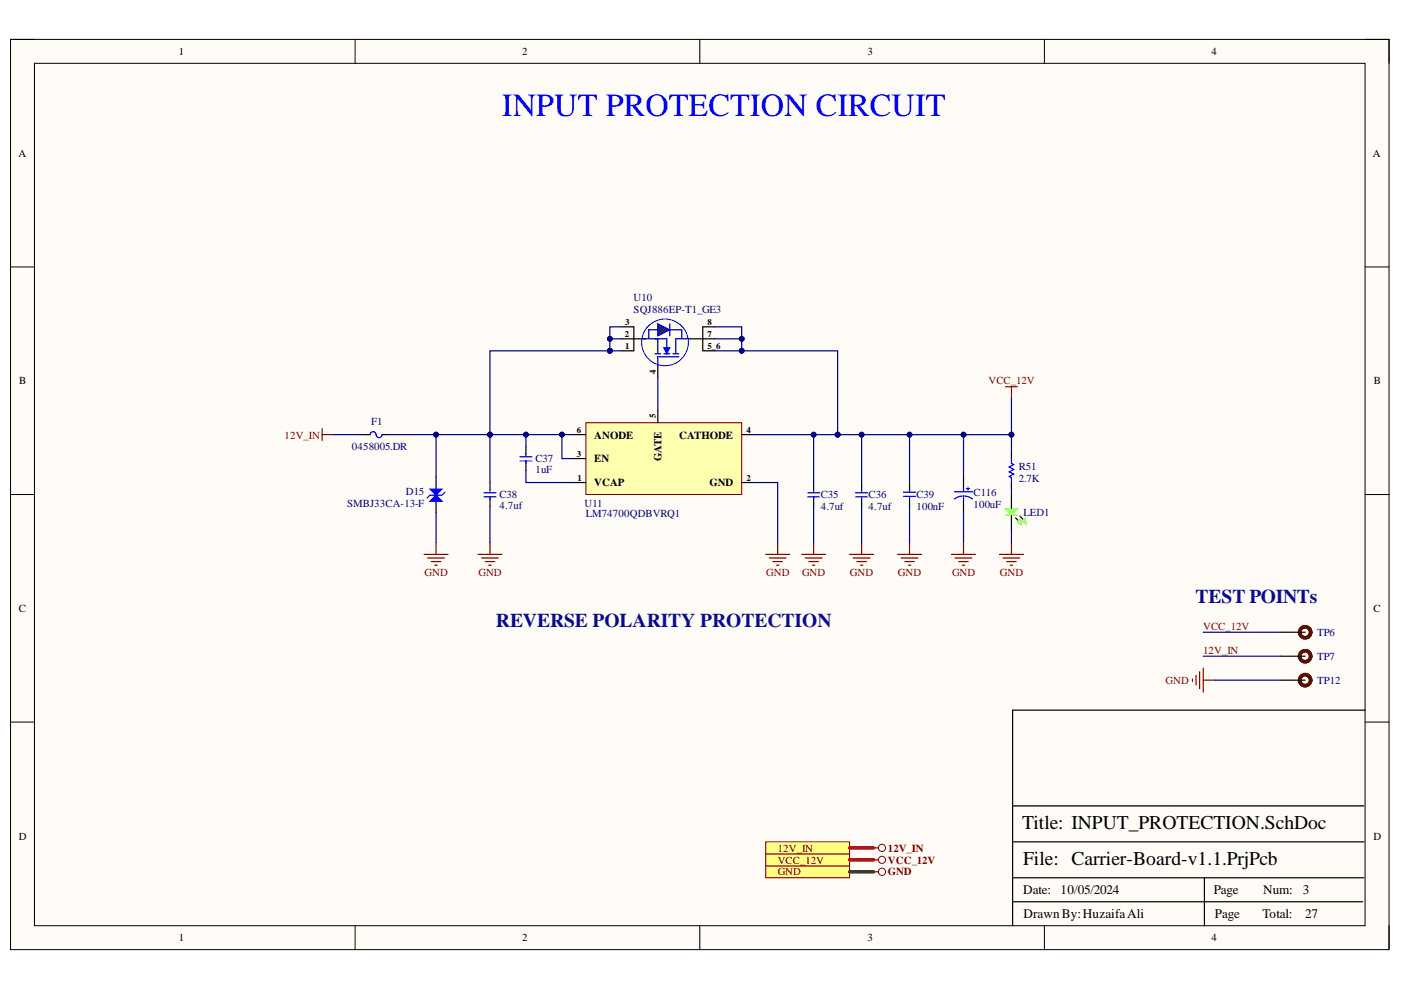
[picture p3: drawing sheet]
<svg xmlns="http://www.w3.org/2000/svg" width="297mm" height="210mm" viewBox="0 0 297 210" stroke-linecap="round" stroke-linejoin="round" font-family="sans-serif">
<defs><g id="words">
<text font-size="6.8" fill="#00f" x="106.4" y="24.7">INPUT PROTECTION CIRCUIT</text>
<g font-size="4.1" fill="#0b0b8e">
<text x="253.5" y="127.8">TEST POINTs</text>
<text x="105.2" y="133">REVERSE POLARITY PROTECTION</text>
</g>
<g font-size="4.1">
<text x="216.7" y="175.8">Title: INPUT_PROTECTION.SchDoc</text>
<text x="216.9" y="183.4">File: Carrier-Board-v1.1.PrjPcb</text>
</g>
<g font-size="2.8">
<text x="216.9" y="189.6">Date:</text>
<text x="224.9" y="189.6">10/05/2024</text>
<text x="257.3" y="189.6">Page</text>
<text x="267.8" y="189.6">Num:</text>
<text x="276.2" y="189.6">3</text>
<text x="217" y="194.7">DrawnBy:HuzaifaAli</text>
<text x="257.6" y="194.7">Page</text>
<text x="267.7" y="194.7">Total:</text>
<text x="276.7" y="194.7">27</text>
</g>
<g font-size="2.3">
<text x="37.9" y="11.7">1</text>
<text x="110.7" y="11.7">2</text>
<text x="183.9" y="11.7">3</text>
<text x="256.8" y="11.7">4</text>
<text x="3.9" y="33.3">A</text>
<text x="291.1" y="33.3">A</text>
<text x="4.1" y="81.5">B</text>
<text x="291.3" y="81.5">B</text>
<text x="126" y="93">ANODE</text>
<text x="144" y="93">CATHODE</text>
<text x="126" y="98.1">EN</text>
<text x="140.3" y="97.8" transform="rotate(-90 140.3 97.8)">GATE</text>
<text x="126" y="103.1">VCAP</text>
<text x="150.4" y="103.1">GND</text>
<text x="4" y="129.7">C</text>
<text x="291.2" y="129.7">C</text>
<text x="4" y="178">D</text>
<text x="291.2" y="178">D</text>
<text x="37.9" y="199.6">1</text>
<text x="110.7" y="199.6">2</text>
<text x="183.9" y="199.6">3</text>
<text x="256.8" y="199.6">4</text>
</g>
<g font-size="2.3" fill="#000080">
<text x="134.3" y="63.7">U10</text>
<text x="134.3" y="66.3">SQJ886EP-T1_GE3</text>
<text x="74.6" y="95.5">0458005.DR</text>
<text x="78.7" y="90.2">F1</text>
<text x="113.5" y="98.1">C37</text>
<text x="113.5" y="100.3">1uF</text>
<text x="216" y="99.6">R51</text>
<text x="73.6" y="107.4">SMBJ33CA-13-F</text>
<text x="86" y="104.9">D15</text>
<text x="105.9" y="105.7">C38</text>
<text x="105.9" y="107.9">4.7uf</text>
<text x="123.9" y="107.4">U11</text>
<text x="174" y="105.7">C35</text>
<text x="184.2" y="105.7">C36</text>
<text x="194.3" y="105.7">C39</text>
<text x="206.4" y="105.1">C116</text>
<text x="206.4" y="107.6">100uF</text>
<text x="216" y="102.1">2.7K</text>
<text x="124.2" y="109.7">LM74700QDBVRQ1</text>
<text x="174" y="108.2">4.7uf</text>
<text x="184.2" y="108.2">4.7uf</text>
<text x="194.3" y="108.2">100nF</text>
<text x="217" y="109.5">LED1</text>
<text x="279.3" y="134.8">TP6</text>
<text x="279.3" y="139.9">TP7</text>
<text x="279.3" y="145">TP12</text>
</g>
<g font-size="2.3" fill="#800000">
<text x="209.5" y="81.5">VCC_12V</text>
<text x="60.3" y="93">12V_IN</text>
<text x="90" y="122.1">GND</text>
<text x="101.4" y="122.1">GND</text>
<text x="162.4" y="122.1">GND</text>
<text x="170" y="122.1">GND</text>
<text x="180.2" y="122.1">GND</text>
<text x="190.3" y="122.1">GND</text>
<text x="201.9" y="122.1">GND</text>
<text x="212" y="122.1">GND</text>
<text x="255.1" y="133.6">VCC_12V</text>
<text x="255.1" y="138.6">12V_IN</text>
<text x="247.1" y="145">GND</text>
<text x="164.9" y="185.6">GND</text>
<text x="164.9" y="183.1">VCC_12V</text>
<text x="164.9" y="180.6">12V_IN</text>
<text x="188.2" y="185.6">GND</text>
<text x="188.2" y="183.1">VCC_12V</text>
<text x="188.2" y="180.6">12V_IN</text>
</g>
<g font-size="1.9">
<text x="132.5" y="71.4">2</text>
<text x="132.6" y="68.9">3</text>
<text x="150" y="71.4">7</text>
<text x="150" y="68.9">8</text>
<text x="132.6" y="74">1</text>
<text x="150" y="74">5_6</text>
<text x="139.1" y="79.4" transform="rotate(-90 139.1 79.4)">4</text>
<text x="139.1" y="88.6" transform="rotate(-90 139.1 88.6)">5</text>
<text x="122.3" y="91.8">6</text>
<text x="158.3" y="91.8">4</text>
<text x="122.3" y="96.9">3</text>
<text x="122.4" y="101.9">1</text>
<text x="158.3" y="101.9">2</text>
</g>
</g></defs>
<path d="M2.2 8.4h292.3v192.9h-292.3z" fill-rule="evenodd" fill="#fffcf8"/>
<path d="M2.2 8.4h292.3v192.9h-292.3z" fill="none" stroke="#000" stroke-width=".21"/>
<path d="M7.3 13.4h282.1v182.9h-282.1z" fill-rule="evenodd" fill="#fffcf8"/>
<g fill="none" stroke="#000" stroke-width=".21">
<path d="M2.2 8.3h5.1M7.3 13.4h282.1v182.9h-282.1zM75.3 8.3v5.1M148.4 8.3v5.1M221.4 8.4v5M289.4 8.4h5.1v5M2.2 56.6h5.1M289.4 56.6h5.1M2.2 104.9h5.1M289.4 104.9h5.1M2.2 153.1h5.1M289.4 153.1h5.1"/>
<path d="M75.3 196.3v5M148.4 196.3v5M221.4 196.3v5M294.5 196.3v5"/>
</g>
<g fill="none" stroke="#000" stroke-width=".25">
<path d="M103.9 102.3v1.5M103.9 105.7v1.7M172.5 102.3v1.5M172.5 105.7v1.7M182.7 102.3v1.5M182.7 105.7v1.7M215.3 109.8l.7 .6M289.4 150.6h-74.7v45.7M214.7 178.5h74.5M214.7 170.9h74.5M214.7 191.2h74.2M214.7 186.1h74.5"/>
<path d="M255.4 186.1v10.2"/>
</g>
<path d="M102.6 105.4h2.6M102.6 104.5h2.6M103.9 103.8v.5M103.9 105.4v.5M171.2 105.4h2.6M171.2 104.5h2.6M172.5 103.8v.5M172.5 105.4v.5M181.4 105.4h2.5M181.4 104.5h2.5M182.7 103.8v.5M182.7 105.4v.5" fill="none" stroke="#00f" stroke-width=".25"/>
<g fill="none" stroke="#800000" stroke-width=".25">
<path d="M68.3 90.9v2.5M68.3 92.1h2.5M213.2 82h2.5M214.4 82v2.5M89.9 117.5h5.1M90.7 118.3h3.5M91.4 119.1h2.1M92.2 119.8h.5M92.4 115v2.5M170 117.5h5.1M170.7 118.3h3.6M171.5 119.1h2"/>
<path d="M172.3 119.8h.5M172.5 115v2.5"/>
</g>
<path d="M216 110.4l-.3 .3 .6-.6 .3 1.2-.9-.6z" fill-rule="evenodd" fill="#0f0"/>
<path d="M216 110.4l-.3 .3 .6-.6 .3 1.2-.9-.6z" fill="none" stroke="#0f0" stroke-width=".21"/>
<path d="M216.2 109.4l.8 .8" fill="none" stroke="#000" stroke-width=".25"/>
<path d="M217 110.2l-.3 .3 .6-.6 .3 1.2-.9-.6z" fill-rule="evenodd" fill="#0f0"/>
<path d="M217 110.2l-.3 .3 .6-.6 .3 1.2-.9-.6z" fill="none" stroke="#0f0" stroke-width=".21"/>
<path d="M214.4 104.9v3M214.4 109.2v3.3" fill="none" stroke="#000" stroke-width=".25"/>
<path d="M213.2 109.2h2.5" fill="none" stroke="#0f0" stroke-width=".25"/>
<path d="M213.2 107.9h2.5l-1.3 1.3z" fill="#0f0"/>
<path d="M213.2 107.9h2.5l-1.3 1.3z" fill="none" stroke="#0f0" stroke-width=".25"/>
<path d="M77.2 92.1h1.3M81 92.1h1.3M214.4 96v1.2M214.4 102.3v1.3M271.6 139.1h5.1M271.6 134.1h5.1M271.6 144.2h5.1" fill="none" stroke="#000" stroke-width=".25"/>
<path d="M78.5 92.1a.68 .68 0 0 1 .8-.6 .68 .68 0 0 1 .5 .9 .64 .64 0 0 0 .7 .4 .64 .64 0 0 0 .5-.7M214.4 97.2v1.1l.6 .2-1.1 .5 1.1 .5-1.1 .5 1.1 .5-1.1 .5 .5 .3v1" fill="none" stroke="#00f" stroke-width=".25"/>
<g fill="none" stroke="#800000" stroke-width=".25">
<path d="M101.3 117.5h5.1M102.1 118.3h3.6M102.9 119.1h2M103.6 119.8h.5M103.9 115v2.5M180.1 117.5h5.1M180.9 118.3h3.6M181.7 119.1h2M182.4 119.8h.5M182.7 115v2.5M190.3 117.5h5.1M191.1 118.3h3.5"/>
<path d="M191.8 119.1h2.1M192.6 119.8h.5M192.8 115v2.5M211.9 117.5h5.1M212.7 118.3h3.5M213.4 119.1h2.1M214.2 119.8h.5M214.4 115v2.5"/>
</g>
<g fill="none" stroke="#5b0f00" stroke-width=".76">
<circle cx="276.7" cy="139.1" r="1.17"/>
<circle cx="276.7" cy="134.1" r="1.17"/>
<circle cx="276.7" cy="144.2" r="1.17"/>
</g>
<path d="M124.2 89.6h33.1v15.3h-33.1z" fill-rule="evenodd" fill="#ffffb0"/>
<path d="M124.2 89.6h33.1v15.3h-33.1z" fill="none" stroke="#800000" stroke-width=".21"/>
<path d="M111.5 94.7v1.5M111.5 98.1v1.7M121.7 97.2h2.5M121.7 92.1h2.5M139.5 87.1v2.5M157.3 92.1h2.5M92.4 101v2.6M92.4 106.1v2.6M121.7 102.3h2.5M157.3 102.3h2.5M192.8 102.3v1.7M192.8 105.9v1.5" fill="none" stroke="#000" stroke-width=".25"/>
<path d="M162.3 117.5h5.1M163.1 118.3h3.6M163.9 119.1h2M164.6 119.8h.5M164.9 115v2.5" fill="none" stroke="#800000" stroke-width=".25"/>
<path d="M110.2 97.7h2.6M110.2 96.9h2.6M111.5 96.2v.5M111.5 97.7v.5M191.6 104.3h2.5M191.6 105.2h2.5M192.8 103.8v.5M192.8 105.4v.5" fill="none" stroke="#00f" stroke-width=".25"/>
<path d="M91.2 106.2l1.2-1.2 1.3 1.2z" fill="#00f"/>
<path d="M91.2 106.2l1.2-1.2 1.3 1.2zM94.4 104.3l-.7 .7h-2.5l-.7 .6" fill="none" stroke="#00f" stroke-width=".25"/>
<path d="M91.2 103.7h2.5l-1.3 1.3z" fill="#00f"/>
<path d="M91.2 103.7h2.5l-1.3 1.3z" fill="none" stroke="#00f" stroke-width=".25"/>
<path d="M162.3 183.6h17.8v2.5h-17.8z" fill-rule="evenodd" fill="#ffff80"/>
<g fill="none" stroke="#800000" stroke-width=".21">
<path d="M162.3 183.6h17.8v2.5h-17.8z"/>
<circle cx="187" cy="184.8" r=".76"/>
</g>
<path d="M185.2 184.8h1" fill="none" stroke="#800000" stroke-width=".25"/>
<path d="M162.3 181h17.8v2.6h-17.8z" fill-rule="evenodd" fill="#ffff80"/>
<g fill="none" stroke="#800000" stroke-width=".21">
<path d="M162.3 181h17.8v2.6h-17.8z"/>
<circle cx="187" cy="182.3" r=".76"/>
</g>
<path d="M185.2 182.3h1" fill="none" stroke="#800000" stroke-width=".25"/>
<path d="M162.3 178.5h17.8v2.5h-17.8z" fill-rule="evenodd" fill="#ffff80"/>
<g fill="none" stroke="#800000" stroke-width=".21">
<path d="M162.3 178.5h17.8v2.5h-17.8z"/>
<circle cx="187" cy="179.8" r=".76"/>
</g>
<path d="M252.8 144v.5M253.6 143.2v2M254.3 142.4v3.6M255.1 141.7v5.1M255.1 144.2h2.6M185.2 179.8h1" fill="none" stroke="#800000" stroke-width=".25"/>
<path d="M139.5 77.5v2.6" fill="none" stroke="#000" stroke-width=".25"/>
<circle cx="141" cy="72.6" r="5" fill="#ffffe8"/>
<circle cx="141" cy="72.6" r="5" fill="none" stroke="#00f" stroke-width=".21"/>
<path d="M136.3 71.8h5.1v3.2M138.8 75h1.3M139.5 71.8v3.2M140.7 75h1.3M142.6 75h1.3M143.9 75.6h-4.4v1.9M146.5 71.8h-3.2v3.2" fill="none" stroke="#00f" stroke-width=".25"/>
<path d="M140.7 73.7h1.3l-.6 1.3z" fill="#00f"/>
<path d="M137.6 71.8v-1.9h7v1.9M140.7 73.7h1.3l-.6 1.3zM142 68.7v2.5" fill="none" stroke="#00f" stroke-width=".25"/>
<path d="M131.8 71.8h2.6" fill="none" stroke="#000" stroke-width=".25"/>
<path d="M139.5 68.7l2.5 1.2-2.5 1.3z" fill="#073763"/>
<path d="M139.5 68.7l2.5 1.2-2.5 1.3zM202.4 105.8a3.2 3.2 0 0 1 3.8 0M202.4 104.3h3.8M204.3 103.3v1M204.3 105.2v.9M204.9 103.6h.7M205.2 103.3v.6" fill="none" stroke="#00f" stroke-width=".25"/>
<path d="M131.8 69.3h2.6v5.1h-2.6M134.4 71.8h2.5M146.5 71.8h5M151.5 69.3h-2.5v5.1h2.5M204.3 101v2.6M204.3 106.1v2.6" fill="none" stroke="#000" stroke-width=".25"/>
<path d="M92.4 92.1v8.9" fill="none" stroke="#000080" stroke-width=".25"/>
<circle cx="92.4" cy="92.1" r=".51" fill="#000080"/>
<circle cx="92.4" cy="92.1" r=".51" fill="none" stroke="#000080" stroke-width=".21"/>
<path d="M182.7 92.2v10.1M92.4 108.7v6.3" fill="none" stroke="#000080" stroke-width=".25"/>
<circle cx="182.7" cy="92.2" r=".51" fill="#000080"/>
<circle cx="182.7" cy="92.2" r=".51" fill="none" stroke="#000080" stroke-width=".21"/>
<path d="M129.3 74.4h-25.4v17.7" fill="none" stroke="#000080" stroke-width=".25"/>
<circle cx="129.3" cy="74.4" r=".51" fill="#000080"/>
<circle cx="129.3" cy="74.4" r=".51" fill="none" stroke="#000080" stroke-width=".21"/>
<circle cx="103.9" cy="92.1" r=".51" fill="#000080"/>
<circle cx="103.9" cy="92.1" r=".51" fill="none" stroke="#000080" stroke-width=".21"/>
<path d="M103.9 92.1v10.2M214.4 103.6v1.3M214.4 112.5v2.5" fill="none" stroke="#000080" stroke-width=".25"/>
<circle cx="103.9" cy="92.1" r=".51" fill="#000080"/>
<circle cx="103.9" cy="92.1" r=".51" fill="none" stroke="#000080" stroke-width=".21"/>
<path d="M129.3 71.8h2.5M255.1 139.1h16.5M257.7 144.2h13.9" fill="none" stroke="#000080" stroke-width=".25"/>
<circle cx="129.3" cy="71.8" r=".51" fill="#000080"/>
<circle cx="129.3" cy="71.8" r=".51" fill="none" stroke="#000080" stroke-width=".21"/>
<path d="M129.3 74.4h2.5" fill="none" stroke="#000080" stroke-width=".25"/>
<circle cx="129.3" cy="74.4" r=".51" fill="#000080"/>
<circle cx="129.3" cy="74.4" r=".51" fill="none" stroke="#000080" stroke-width=".21"/>
<path d="M192.8 92.2v10.1" fill="none" stroke="#000080" stroke-width=".25"/>
<circle cx="192.8" cy="92.2" r=".51" fill="#000080"/>
<circle cx="192.8" cy="92.2" r=".51" fill="none" stroke="#000080" stroke-width=".21"/>
<path d="M159.8 92.2h17.8" fill="none" stroke="#000080" stroke-width=".25"/>
<circle cx="172.5" cy="92.1" r=".51" fill="#000080"/>
<circle cx="172.5" cy="92.2" r=".51" fill="none" stroke="#000080" stroke-width=".21"/>
<circle cx="177.6" cy="92.2" r=".51" fill="#000080"/>
<circle cx="177.6" cy="92.2" r=".51" fill="none" stroke="#000080" stroke-width=".21"/>
<path d="M214.4 84.5v7.7M172.5 107.4v7.6M182.7 107.4v7.6M192.8 107.4v7.6" fill="none" stroke="#000080" stroke-width=".25"/>
<circle cx="214.4" cy="92.2" r=".51" fill="#000080"/>
<circle cx="214.4" cy="92.2" r=".51" fill="none" stroke="#000080" stroke-width=".21"/>
<path d="M131.8 69.3h-2.5v5.1M103.9 107.4v7.6M255.1 134.1h16.5" fill="none" stroke="#000080" stroke-width=".25"/>
<circle cx="129.3" cy="71.8" r=".51" fill="#000080"/>
<circle cx="129.3" cy="71.8" r=".51" fill="none" stroke="#000080" stroke-width=".21"/>
<circle cx="129.3" cy="74.4" r=".51" fill="#000080"/>
<circle cx="129.3" cy="74.4" r=".51" fill="none" stroke="#000080" stroke-width=".21"/>
<path d="M177.6 92.2h36.8v3.8" fill="none" stroke="#000080" stroke-width=".25"/>
<circle cx="177.6" cy="92.2" r=".51" fill="#000080"/>
<circle cx="177.6" cy="92.2" r=".51" fill="none" stroke="#000080" stroke-width=".21"/>
<circle cx="182.7" cy="92.2" r=".51" fill="#000080"/>
<circle cx="182.7" cy="92.2" r=".51" fill="none" stroke="#000080" stroke-width=".21"/>
<circle cx="192.8" cy="92.2" r=".51" fill="#000080"/>
<circle cx="192.8" cy="92.2" r=".51" fill="none" stroke="#000080" stroke-width=".21"/>
<circle cx="204.3" cy="92.2" r=".51" fill="#000080"/>
<circle cx="204.3" cy="92.2" r=".51" fill="none" stroke="#000080" stroke-width=".21"/>
<circle cx="214.4" cy="92.2" r=".51" fill="#000080"/>
<circle cx="214.4" cy="92.2" r=".51" fill="none" stroke="#000080" stroke-width=".21"/>
<path d="M70.8 92.1h6.4M82.3 92.1h39.4" fill="none" stroke="#000080" stroke-width=".25"/>
<circle cx="92.4" cy="92.1" r=".51" fill="#000080"/>
<circle cx="92.4" cy="92.1" r=".51" fill="none" stroke="#000080" stroke-width=".21"/>
<circle cx="103.9" cy="92.1" r=".51" fill="#000080"/>
<circle cx="103.9" cy="92.1" r=".51" fill="none" stroke="#000080" stroke-width=".21"/>
<circle cx="111.5" cy="92.1" r=".51" fill="#000080"/>
<circle cx="111.5" cy="92.1" r=".51" fill="none" stroke="#000080" stroke-width=".21"/>
<circle cx="119.1" cy="92.1" r=".51" fill="#000080"/>
<circle cx="119.1" cy="92.1" r=".51" fill="none" stroke="#000080" stroke-width=".21"/>
<path d="M119.1 92.1v5.1h2.6M159.8 102.3h5.1v12.7" fill="none" stroke="#000080" stroke-width=".25"/>
<circle cx="119.1" cy="92.1" r=".51" fill="#000080"/>
<circle cx="119.1" cy="92.1" r=".51" fill="none" stroke="#000080" stroke-width=".21"/>
<path d="M111.5 99.8v2.5h10.2M111.5 92.1v2.6" fill="none" stroke="#000080" stroke-width=".25"/>
<circle cx="111.5" cy="92.1" r=".51" fill="#000080"/>
<circle cx="111.5" cy="92.1" r=".51" fill="none" stroke="#000080" stroke-width=".21"/>
<path d="M180.1 184.8h5.1" fill="none" stroke="#38761d" stroke-width=".76"/>
<path d="M180.1 179.8h5.1M180.1 182.3h5.1" fill="none" stroke="#f00" stroke-width=".76"/>
<path d="M172.5 92.1v10.2" fill="none" stroke="#000080" stroke-width=".25"/>
<circle cx="172.5" cy="92.1" r=".51" fill="#000080"/>
<circle cx="172.5" cy="92.2" r=".51" fill="none" stroke="#000080" stroke-width=".21"/>
<path d="M151.5 69.3h5.8v5.1h20.3v17.8" fill="none" stroke="#000080" stroke-width=".25"/>
<circle cx="177.6" cy="92.2" r=".51" fill="#000080"/>
<circle cx="177.6" cy="92.2" r=".51" fill="none" stroke="#000080" stroke-width=".21"/>
<circle cx="157.3" cy="74.4" r=".51" fill="#000080"/>
<circle cx="157.3" cy="74.4" r=".51" fill="none" stroke="#000080" stroke-width=".21"/>
<circle cx="157.3" cy="71.8" r=".51" fill="#000080"/>
<circle cx="157.3" cy="71.8" r=".51" fill="none" stroke="#000080" stroke-width=".21"/>
<path d="M151.5 74.4h5.8" fill="none" stroke="#000080" stroke-width=".25"/>
<circle cx="157.3" cy="74.4" r=".51" fill="#000080"/>
<circle cx="157.3" cy="74.4" r=".51" fill="none" stroke="#000080" stroke-width=".21"/>
<path d="M151.5 71.8h5.8" fill="none" stroke="#000080" stroke-width=".25"/>
<circle cx="157.3" cy="71.8" r=".51" fill="#000080"/>
<circle cx="157.3" cy="71.8" r=".51" fill="none" stroke="#000080" stroke-width=".21"/>
<path d="M139.5 80.1v7M204.3 92.2v8.8" fill="none" stroke="#000080" stroke-width=".25"/>
<circle cx="204.3" cy="92.2" r=".51" fill="#000080"/>
<circle cx="204.3" cy="92.2" r=".51" fill="none" stroke="#000080" stroke-width=".21"/>
<path d="M204.3 108.7v6.3" fill="none" stroke="#000080" stroke-width=".25"/>
<path d="M201.7 117.5h5.1M202.5 118.3h3.6M203.3 119.1h2M204 119.8h.5M204.3 115v2.5" fill="none" stroke="#800000" stroke-width=".25"/>
<use href="#words"/>
</svg>
